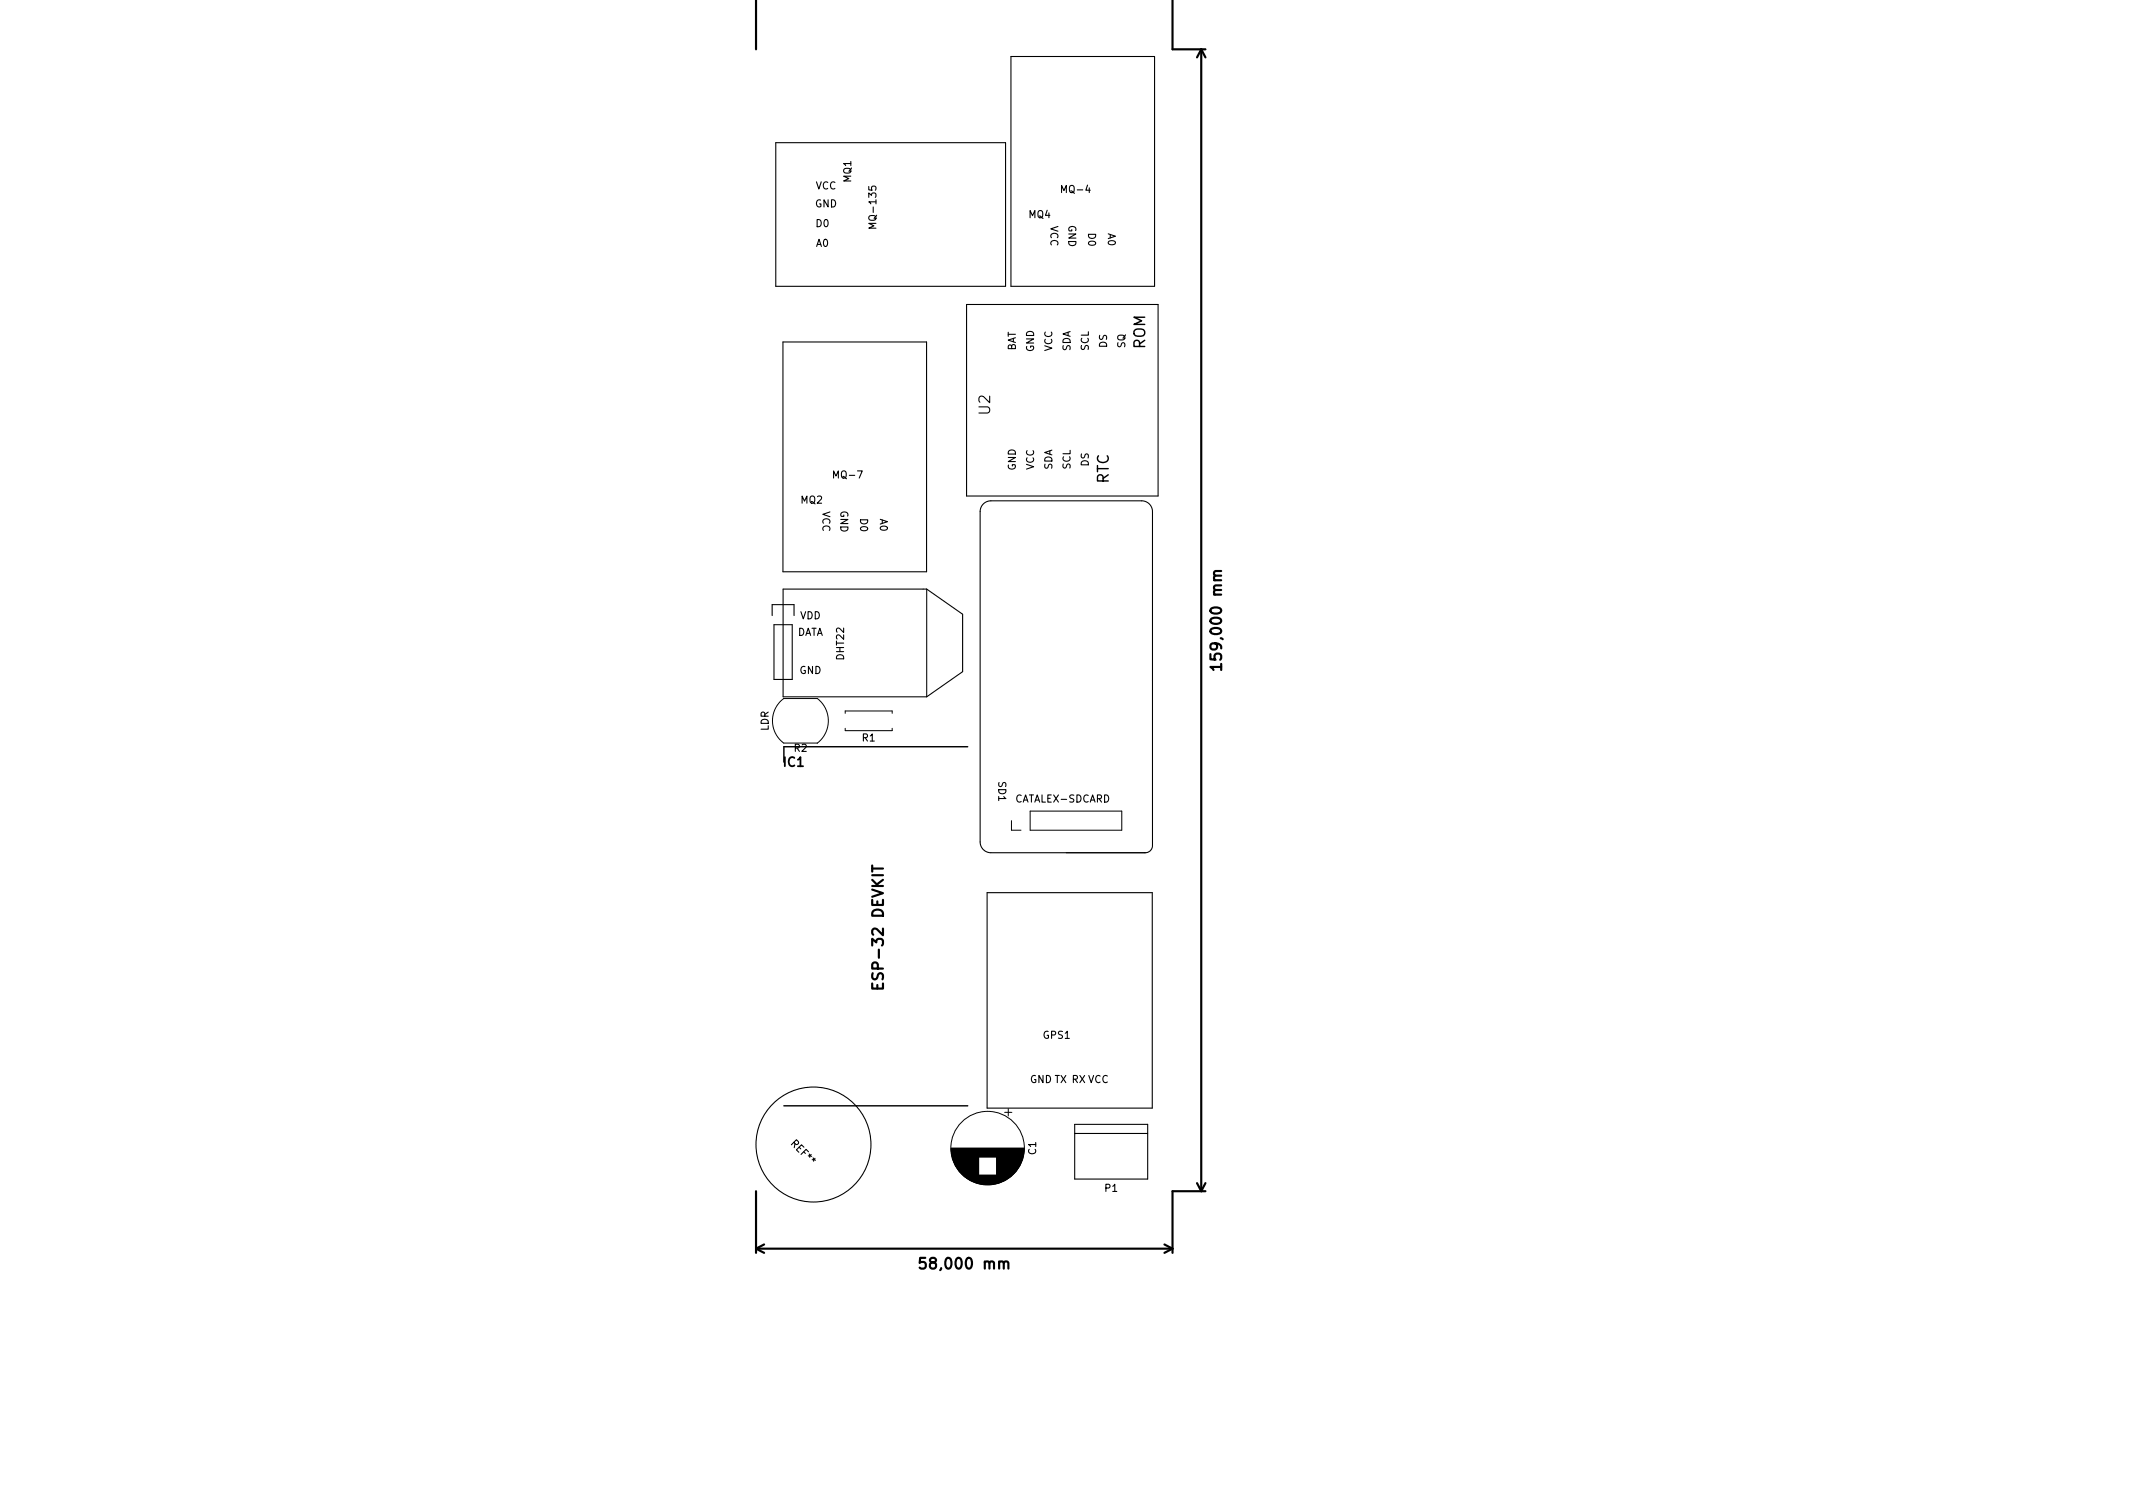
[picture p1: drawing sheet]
<svg xmlns="http://www.w3.org/2000/svg" width="297mm" height="210mm" viewBox="0 0 297 210" stroke-linecap="round" stroke-linejoin="round" font-family="sans-serif">
<defs><g id="words">
<g font-size="2.1">
<text x="159.5" y="48.6" transform="rotate(-90 159.5 48.6)">ROM</text>
<text x="137.9" y="57.7" transform="rotate(-90 137.9 57.7)">U2</text>
<text x="154.4" y="67.4" transform="rotate(-90 154.4 67.4)">RTC</text>
<text x="170.1" y="92.3" transform="rotate(-90 170.1 92.3)">159,000 mm</text>
<text x="123" y="136.6" transform="rotate(-90 123 136.6)">ESP-32 DEVKIT</text>
<text x="128.9" y="176.7">58,000 mm</text>
</g>
<text font-size="1.8" x="109.2" y="106.8">IC1</text>
<g font-size="1.4">
<text x="113.5" y="28.9">GND</text>
<text x="113.6" y="26.4">VCC</text>
<text x="118.5" y="25.4" transform="rotate(-90 118.5 25.4)">MQ1</text>
<text x="148" y="26.9">MQ-4</text>
<text x="113.6" y="31.6">D0</text>
<text x="113.6" y="34.4">A0</text>
<text x="122" y="31.4" transform="rotate(-90 122 31.4)">MQ-135</text>
<text x="143.3" y="30.4">MQ4</text>
<text x="146.3" y="31.4" transform="rotate(90 146.3 31.4)">VCC</text>
<text x="148.8" y="31.3" transform="rotate(90 148.8 31.3)">GND</text>
<text x="151.5" y="32.5" transform="rotate(90 151.5 32.5)">D0</text>
<text x="154.3" y="32.5" transform="rotate(90 154.3 32.5)">A0</text>
<text x="141.5" y="48.9" transform="rotate(-90 141.5 48.9)">BAT</text>
<text x="144" y="49" transform="rotate(-90 144 49)">GND</text>
<text x="146.5" y="48.9" transform="rotate(-90 146.5 48.9)">VCC</text>
<text x="149.1" y="48.9" transform="rotate(-90 149.1 48.9)">SDA</text>
<text x="151.6" y="48.9" transform="rotate(-90 151.6 48.9)">SCL</text>
<text x="154.2" y="48.4" transform="rotate(-90 154.2 48.4)">DS</text>
<text x="156.7" y="48.5" transform="rotate(-90 156.7 48.5)">SQ</text>
<text x="141.5" y="65.5" transform="rotate(-90 141.5 65.5)">GND</text>
<text x="144" y="65.5" transform="rotate(-90 144 65.5)">VCC</text>
<text x="146.5" y="65.5" transform="rotate(-90 146.5 65.5)">SDA</text>
<text x="149.1" y="65.4" transform="rotate(-90 149.1 65.4)">SCL</text>
<text x="151.6" y="65" transform="rotate(-90 151.6 65)">DS</text>
<text x="111.5" y="70.1">MQ2</text>
<text x="114.5" y="71.1" transform="rotate(90 114.5 71.1)">VCC</text>
<text x="116.3" y="66.6">MQ-7</text>
<text x="117" y="71.1" transform="rotate(90 117 71.1)">GND</text>
<text x="119.8" y="72.2" transform="rotate(90 119.8 72.2)">D0</text>
<text x="122.5" y="72.2" transform="rotate(90 122.5 72.2)">A0</text>
<text x="110.9" y="88.5">DATA</text>
<text x="111.4" y="86.2">VDD</text>
<text x="111.3" y="93.8">GND</text>
<text x="117.5" y="91.8" transform="rotate(-90 117.5 91.8)">DHT22</text>
<text x="107" y="101.8" transform="rotate(-90 107 101.8)">LDR</text>
<text x="110.6" y="104.7">R2</text>
<text x="120.1" y="103.2">R1</text>
<text x="139" y="108.9" transform="rotate(90 139 108.9)">SD1</text>
<text x="141.5" y="111.7">CATALEX-SDCARD</text>
<text x="145.3" y="144.6">GPS1</text>
<text x="143.4" y="150.8">GND TX RX VCC</text>
<text x="110.1" y="159.4" transform="rotate(45 110.1 159.4)">REF**</text>
<text x="144.3" y="160.8" transform="rotate(-90 144.3 160.8)">C1</text>
<text x="153.9" y="165.9">P1</text>
</g>
</g></defs>
<g fill="none" stroke="#000" stroke-width=".3">
<path d="M105.3 0v6.9M163.3 0v6.9h4.6M167.3 6.9v159M167.3 6.9l-.6 1.1M167.3 6.9l.6 1.1M170.1 79.5l-1 .1v.3l.2 .3M170.1 92.9h-1.5l.4 .4M170.1 92.4v.9M121.5 136.9v.8h1.5v-.8M122.2 137.2v.5M105.3 173.9h58M105.3 165.9v8.6"/>
<path d="M105.3 173.9l1.1 .6M106.4 173.3l-1.1 .6M128.9 175.1h-.8v.8l.2-.2 .5 .1 .1 .2v.5l-.3 .1h-.3l-.2-.1M139.8 175.9l.2-.3 .4 .1v.9M162.2 173.3l1.1 .6M163.3 173.9l-1.1 .6M166.7 164.7l.6 1.2M167.9 165.9h-4.6v8.6M167.9 164.7l-.6 1.2"/>
</g>
<g fill="none" stroke="#000" stroke-width=".15">
<path d="M108 19.9h32v20h-32zM140.8 7.9h20v32h-20zM121 26v.4l.5 .1-.1-.2v-.3l.2-.1 .3 .1 .1 .1-.1 .4M109 47.6h20v32h-20zM134.6 42.4h26.7v26.7h-26.7zM136.9 70.2l.5-.3 .6-.2h21a1.5 1.5 0 0 1 1.5 1.5v46.5a1 1 0 0 1-1 1h-21.5a1.5 1.5 0 0 1-1.5-1.5v-46l.1-.6zM107.5 85.7v-1.5h3.1v1.5M107.8 87h2.5v7.6h-2.5zM129.1 82h-20v15h20M129.1 82l5 3.5v8l-5 3.5M129.1 82v15M137.5 124.3h23v30h-23z"/>
<path d="M149.7 156.6h10.1v7.6h-10.1zM149.7 157.8h10.1"/>
<circle cx="113.3" cy="159.4" r="8"/>
</g>
<g fill="none" stroke="#000" stroke-width=".14">
<path d="M117.7 99.3v-.3h6.5v.3M113.8 103.5h-4.7a3.9 3.9 0 0 1 0-6.2h4.7a3.9 3.9 0 0 1 0 6.2M117.7 101.4v.3h6.5v-.3M140.9 114.3v1.3h1.3M143.5 112.9h12.7v2.7h-12.7zM132.5 159.9h10.1M132.5 160h10.1M139.9 154.9h1M140.4 154.4v1M132.5 160.1h10.1M132.5 160.2h10.1M132.5 160.3h10.1"/>
<path d="M132.5 160.4h10.1M132.5 160.5h10.1M132.5 160.6h10.1M132.5 160.7h10.1M132.5 160.7h10M132.5 160.8h10M132.6 160.9h9.9M132.6 161h9.9M132.6 161.1h9.9M132.6 161.1h3.7M132.6 161.2h3.7M132.6 161.3h3.7"/>
<path d="M132.7 161.3h3.6M132.7 161.4h3.6M132.7 161.5h3.6M132.8 161.6h3.5M132.8 161.7h3.5M132.8 161.8h3.5M132.9 161.9h3.4M132.9 162h3.4M132.9 162.1h3.4M133 162.1h3.3M133 162.2h3.3M133.1 162.3h3.2"/>
<path d="M133.1 162.4h3.2M133.2 162.5h3.1M133.2 162.6h3.1M133.3 162.6h3M133.3 162.7h3M133.4 162.8h2.9M133.4 162.9h2.9M133.5 162.9h2.8M133.5 163h2.8M133.6 163.1h2.7M133.7 163.2h2.6M133.7 163.3h2.6"/>
<path d="M133.8 163.3h2.5M133.9 163.4h2.4M133.9 163.5h2.4M134 163.5h2.3M134.1 163.6h2.2M134.1 163.6h6.9M134.1 163.7h6.8M134.2 163.7h6.7M134.2 163.7h6.6M134.3 163.8h6.5M134.3 163.8h6.4M134.4 163.9h6.3"/>
<path d="M134.4 163.9h6.2M134.5 163.9h6.1M134.5 164h6M134.6 164h5.9M134.6 164.1h5.8M134.7 164.1h5.7M134.8 164.1h5.5M134.8 164.2h5.4M134.9 164.2h5.3M135 164.3h5.1M135 164.3h5M135.1 164.3h4.9"/>
<path d="M135.2 164.4h4.7M135.2 164.4h4.6M135.3 164.5h4.4M135.4 164.5h4.3M135.5 164.5h4.1M135.6 164.6h3.9M135.7 164.6h3.7M135.8 164.7h3.5M135.9 164.7h3.3M136 164.7h3M136.2 164.8h2.7M136.3 164.8h2.5"/>
<path d="M136.5 164.9h2.1M136.7 164.9h1.7M136.9 164.9h1.2M138.8 161.1h3.7M138.8 161.2h3.6M138.8 161.3h3.6M138.8 161.4h3.6M138.8 161.5h3.6M138.8 161.5h3.5M138.8 161.6h3.5M138.8 161.7h3.5M138.8 161.8h3.4"/>
<path d="M138.8 161.9h3.4M138.8 162h3.4M138.8 162h3.3M138.8 162.1h3.3M138.8 162.2h3.3M138.8 162.2h3.2M138.8 162.3h3.2M138.8 162.4h3.2M138.8 162.4h3.1M138.8 162.5h3.1M138.8 162.6h3M138.8 162.7h3"/>
<path d="M138.8 162.7h2.9M138.8 162.8h2.9M138.8 162.9h2.8M138.8 163h2.8M138.8 163h2.7M138.8 163.1h2.7M138.8 163.1h2.6M138.8 163.2h2.6M138.8 163.3h2.5M138.8 163.3h2.4M138.8 163.4h2.4M138.8 163.5h2.3"/>
<path d="M138.8 163.6h2.2"/>
<circle cx="137.5" cy="159.9" r="5.1"/>
</g>
<path d="M134.8 104h-25.6v2.1M109.2 154h25.6" fill="none" stroke="#000" stroke-width=".2"/>
<use href="#words"/>
</svg>
